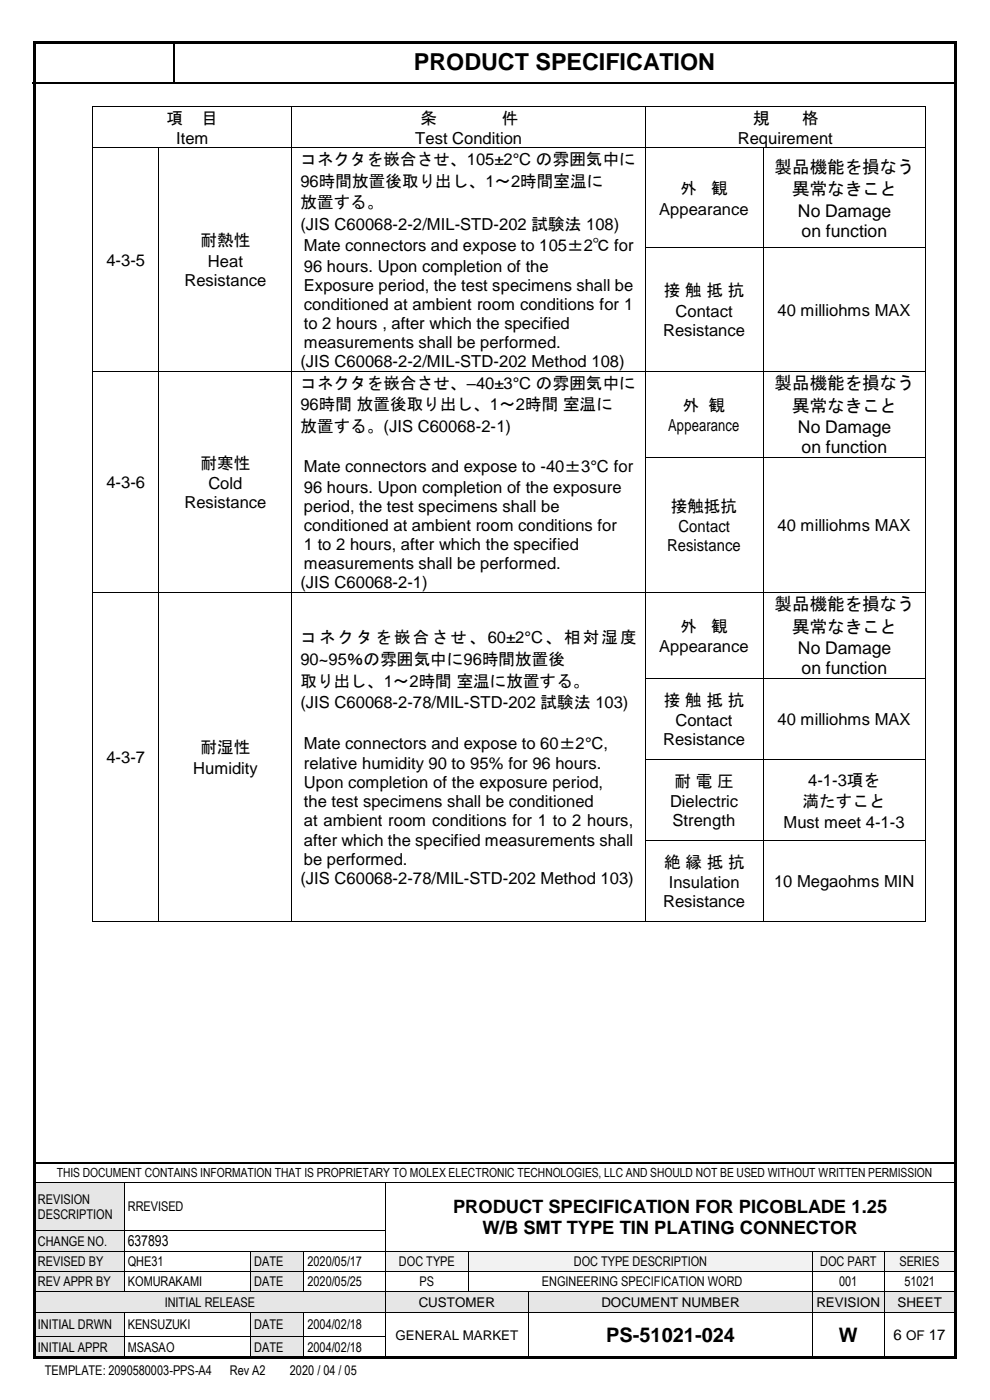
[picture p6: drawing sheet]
<svg xmlns="http://www.w3.org/2000/svg" width="210mm" height="297mm" viewBox="0 0 210 297" stroke-linecap="round" stroke-linejoin="round" font-family="sans-serif">
<defs><g id="words">
<text font-size="5" x="87.8" y="14.9">PRODUCT SPECIFICATION</text>
<g font-size="4.2">
<text x="128.6" y="284.7">PS-51021-024</text>
<text x="178" y="284.7">W</text>
</g>
<g font-size="3.9">
<text x="96.1" y="257.3">PRODUCT SPECIFICATION FOR PICOBLADE 1.25</text>
<text x="102.4" y="261.7">W/B SMT TYPE TIN PLATING CONNECTOR</text>
</g>
<g font-size="3.7">
<text x="164.3" y="36.7">製品機能を損なう</text>
<text x="168.1" y="41.5">異常なきこと</text>
<text x="169.3" y="45.9">No Damage</text>
<text x="170" y="50.2">on function</text>
<text x="164.3" y="82.6">製品機能を損なう</text>
<text x="168.1" y="87.4">異常なきこと</text>
<text x="169.3" y="91.9">No Damage</text>
<text x="170" y="96.2">on function</text>
<text x="164.3" y="129.5">製品機能を損なう</text>
<text x="168.1" y="134.3">異常なきこと</text>
<text x="169.3" y="138.8">No Damage</text>
<text x="170" y="143">on function</text>
</g>
<g font-size="3.5">
<text x="35.3" y="26.2">項</text>
<text x="42.8" y="26.2">目</text>
<text x="89.2" y="26.2">条</text>
<text x="106.4" y="26.2">件</text>
<text x="159.8" y="26.2">規</text>
<text x="170.2" y="26.2">格</text>
<text x="37.4" y="30.5">Item</text>
<text x="63.7" y="35">コネクタを嵌合させ、105±2°C の雰囲気中に</text>
<text x="88.1" y="30.5">Test Condition</text>
<text x="156.5" y="30.5">Requirement</text>
<text x="63.7" y="39.6">96時間放置後取り出し、1～2時間室温に</text>
<text x="144.4" y="41.2">外</text>
<text x="150.9" y="41.2">観</text>
<text x="63.7" y="44.2">放置する。</text>
<text x="139.9" y="45.6">Appearance</text>
<text x="42.6" y="52.3">耐熱性</text>
<text x="63.7" y="48.8">(JIS C60068-2-2/MIL-STD-202 試験法 108)</text>
<text x="64.5" y="53.3">Mate connectors and expose to 105±2℃ for</text>
<text x="22.6" y="56.4">4-3-5</text>
<text x="44.1" y="56.6">Heat</text>
<text x="64.5" y="57.7">96 hours. Upon completion of the</text>
<text x="39.1" y="60.7">Resistance</text>
<text x="64.5" y="61.7">Exposure period, the test specimens shall be</text>
<text x="64.5" y="65.8">conditioned at ambient room conditions for 1</text>
<text x="140.8" y="62.9">接 触 抵 抗</text>
<text x="64.5" y="69.8">to 2 hours , after which the specified</text>
<text x="140.7" y="71.3">Resistance</text>
<text x="143.3" y="67.2">Contact</text>
<text x="165" y="66.9">40 milliohms MAX</text>
<text x="63.7" y="77.9">(JIS C60068-2-2/MIL-STD-202 Method 108)</text>
<text x="64.5" y="73.9">measurements shall be performed.</text>
<text x="63.7" y="82.4">コネクタを嵌合させ、–40±3°C の雰囲気中に</text>
<text x="63.7" y="87">96時間 放置後取り出し、1～2時間 室温に</text>
<text x="144.8" y="87.2">外 観</text>
<text x="63.7" y="91.6">放置する。(JIS C60068-2-1)</text>
<text x="141.8" y="91.5">Appearance</text>
<text x="42.6" y="99.5">耐寒性</text>
<text x="64.5" y="100.2">Mate connectors and expose to -40±3°C for</text>
<text x="22.6" y="103.5">4-3-6</text>
<text x="39.1" y="107.8">Resistance</text>
<text x="44.2" y="103.8">Cold</text>
<text x="64.5" y="104.5">96 hours. Upon completion of the exposure</text>
<text x="64.5" y="108.6">period, the test specimens shall be</text>
<text x="64.5" y="112.7">conditioned at ambient room conditions for</text>
<text x="142.3" y="108.6">接触抵抗</text>
<text x="143.9" y="112.9">Contact</text>
<text x="165" y="112.7">40 milliohms MAX</text>
<text x="64.5" y="116.7">1 to 2 hours, after which the specified</text>
<text x="141.5" y="117">Resistance</text>
<text x="63.7" y="124.8">(JIS C60068-2-1)</text>
<text x="64.5" y="120.8">measurements shall be performed.</text>
<text x="63.7" y="136.5">コネクタを嵌合させ、60±2°C、相対湿度</text>
<text x="144.4" y="134">外</text>
<text x="150.9" y="134">観</text>
<text x="63.7" y="141.1">90~95％の雰囲気中に96時間放置後</text>
<text x="139.9" y="138.4">Appearance</text>
<text x="63.7" y="145.6">取り出し、1～2時間 室温に放置する。</text>
<text x="140.8" y="149.8">接 触 抵 抗</text>
<text x="63.7" y="150.2">(JIS C60068-2-78/MIL-STD-202 試験法 103)</text>
<text x="143.3" y="154.1">Contact</text>
<text x="165" y="153.8">40 milliohms MAX</text>
<text x="22.6" y="161.9">4-3-7</text>
<text x="42.6" y="159.8">耐湿性</text>
<text x="64.5" y="158.9">Mate connectors and expose to 60±2°C,</text>
<text x="140.7" y="158.1">Resistance</text>
<text x="41" y="164.2">Humidity</text>
<text x="64.5" y="163.2">relative humidity 90 to 95% for 96 hours.</text>
<text x="64.5" y="167.2">Upon completion of the exposure period,</text>
<text x="143.1" y="166.9">耐 電 圧</text>
<text x="171.4" y="166.7">4-1-3項を</text>
<text x="64.5" y="171.3">the test specimens shall be conditioned</text>
<text x="142.1" y="171.3">Dielectric</text>
<text x="170.3" y="171.3">満たすこと</text>
<text x="64.5" y="175.3">at ambient room conditions for 1 to 2 hours,</text>
<text x="64.5" y="179.4">after which the specified measurements shall</text>
<text x="142.7" y="175.3">Strength</text>
<text x="166.2" y="175.6">Must meet 4-1-3</text>
<text x="64.5" y="183.5">be performed.</text>
<text x="140.9" y="184.1">絶 縁 抵 抗</text>
<text x="63.7" y="187.5">(JIS C60068-2-78/MIL-STD-202 Method 103)</text>
<text x="141.9" y="188.5">Insulation</text>
<text x="164.2" y="188.2">10 Megaohms MIN</text>
<text x="140.7" y="192.5">Resistance</text>
</g>
<g font-size="3.2">
<text x="27.1" y="264.4">637893</text>
<text x="189.6" y="284.4">6 OF 17</text>
</g>
<g font-size="2.8">
<text x="8" y="255.3">REVISION</text>
<text x="27.1" y="257">RREVISED</text>
<text x="8" y="258.6">DESCRIPTION</text>
<text x="8" y="264.2">CHANGE NO.</text>
<text x="8" y="268.6">REVISED BY</text>
<text x="27.1" y="268.6">QHE31</text>
<text x="53.9" y="268.6">DATE</text>
<text x="65.2" y="268.6">2020/05/17</text>
<text x="84.6" y="268.6">DOC TYPE</text>
<text x="121.7" y="268.6">DOC TYPE DESCRIPTION</text>
<text x="174" y="268.6">DOC PART</text>
<text x="190.8" y="268.6">SERIES</text>
<text x="8" y="272.9">REV APPR BY</text>
<text x="27.1" y="272.9">KOMURAKAMI</text>
<text x="53.9" y="272.9">DATE</text>
<text x="65.2" y="272.9">2020/05/25</text>
<text x="89" y="272.9">PS</text>
<text x="114.9" y="272.9">ENGINEERING SPECIFICATION WORD</text>
<text x="178" y="272.9">001</text>
<text x="191.8" y="272.9">51021</text>
<text x="8" y="281.9">INITIAL DRWN</text>
<text x="27.1" y="281.9">KENSUZUKI</text>
<text x="34.9" y="277.2">INITIAL RELEASE</text>
<text x="53.9" y="281.9">DATE</text>
<text x="65.2" y="281.9">2004/02/18</text>
<text x="88.8" y="277.2">CUSTOMER</text>
<text x="127.6" y="277.2">DOCUMENT NUMBER</text>
<text x="173.2" y="277.2">REVISION</text>
<text x="190.4" y="277.2">SHEET</text>
<text x="8" y="286.7">INITIAL APPR</text>
<text x="27.1" y="286.7">MSASAO</text>
<text x="53.9" y="286.7">DATE</text>
<text x="65.2" y="286.7">2004/02/18</text>
<text x="83.9" y="284.2">GENERAL MARKET</text>
<text x="9.5" y="291.8">TEMPLATE: 2090580003-PPS-A4</text>
<text x="48.8" y="291.8">Rev A2</text>
<text x="61.5" y="291.8">2020 / 04 / 05</text>
</g>
<text font-size="2.7" x="12" y="249.8">THIS DOCUMENT CONTAINS INFORMATION THAT IS PROPRIETARY TO MOLEX ELECTRONIC TECHNOLOGIES, LLC AND SHOULD NOT BE USED WITHOUT WRITTEN PERMISSION</text>
</g></defs>
<g fill="#000">
<path d="M36.7 8.9h.3v.2h-.3z" fill-rule="evenodd"/>
<path d="M36.7 17.4h.3v.3h-.3z" fill-rule="evenodd"/>
</g>
<path d="M6.9 17.6h29.8M36.9 9.1v8.3M37 17.6h165.8M7.3 246.7h195.3" fill="none" stroke="#000" stroke-width=".34"/>
<g fill="#e6e6e6">
<path d="M7.3 251h19v10h-19z" fill-rule="evenodd"/>
<path d="M8 252.8h17.6v3.2h-17.6z" fill-rule="evenodd"/>
<path d="M8 256h17.6v3.2h-17.6z" fill-rule="evenodd"/>
</g>
<path d="M7.3 250.9h19M26.4 251v10M26.5 250.9h55.2M81.8 251v10M81.9 250.9h120.7" fill="none" stroke="#000" stroke-width=".21"/>
<g fill="#000">
<path d="M26.3 250.9h.2v.1h-.2z" fill-rule="evenodd"/>
<path d="M81.7 250.9h.2v.1h-.2z" fill-rule="evenodd"/>
</g>
<g fill="#e6e6e6">
<path d="M7.3 261.2h19v4.1h-19z" fill-rule="evenodd"/>
<path d="M8 261.7h17.6v3.2h-17.6z" fill-rule="evenodd"/>
</g>
<path d="M7.3 261.1h19M26.4 261.2v4.1M26.5 261.1h55.2M81.8 261.2v4.1" fill="none" stroke="#000" stroke-width=".21"/>
<g fill="#000">
<path d="M26.3 261h.2v.2h-.2z" fill-rule="evenodd"/>
<path d="M81.7 261h.2v.2h-.2z" fill-rule="evenodd"/>
</g>
<g fill="#e6e6e6">
<path d="M7.3 265.5h19v4.2h-19z" fill-rule="evenodd"/>
<path d="M8 266h17.6v3.2h-17.6z" fill-rule="evenodd"/>
</g>
<g fill="#fff">
<path d="M26.5 265.5h26.6v4.2h-26.6z" fill-rule="evenodd"/>
<path d="M27.1 266h25.3v3.2h-25.3z" fill-rule="evenodd"/>
</g>
<g fill="#e6e6e6">
<path d="M53.3 265.5h11.1v4.2h-11.1z" fill-rule="evenodd"/>
<path d="M53.9 266h9.8v3.2h-9.8z" fill-rule="evenodd"/>
</g>
<g fill="#f2f2f2">
<path d="M81.8 265.5h17.5v4.2h-17.5z" fill-rule="evenodd"/>
<path d="M82.5 266h16.2v3.2h-16.2z" fill-rule="evenodd"/>
<path d="M99.5 265.5h72.8v4.2h-72.8z" fill-rule="evenodd"/>
<path d="M100.1 266h71.6v3.2h-71.6z" fill-rule="evenodd"/>
<path d="M172.5 265.5h14.9v4.2h-14.9z" fill-rule="evenodd"/>
<path d="M173.2 266h13.6v3.2h-13.6z" fill-rule="evenodd"/>
<path d="M187.6 265.5h15v4.2h-15z" fill-rule="evenodd"/>
<path d="M188.3 266h13.5v3.2h-13.5z" fill-rule="evenodd"/>
</g>
<g fill="none" stroke="#000" stroke-width=".21">
<path d="M7.3 265.4h19M26.4 265.5v4.2M26.5 265.4h26.6M53.2 265.5v4.2M53.3 265.4h11.1M64.5 265.5v4.2M64.6 265.4h17.1M81.8 265.5v4.2M81.9 265.4h17.4M99.4 265.5v4.2M99.5 265.4h72.9M172.5 265.5v4.2"/>
<path d="M172.5 265.4h14.9M187.5 265.5v4.2M187.6 265.4h15.1"/>
</g>
<g fill="#000">
<path d="M26.3 265.3h.2v.2h-.2z" fill-rule="evenodd"/>
<path d="M53.1 265.3h.2v.2h-.2z" fill-rule="evenodd"/>
<path d="M64.4 265.3h.2v.2h-.2z" fill-rule="evenodd"/>
<path d="M81.7 265.3h.2v.2h-.2z" fill-rule="evenodd"/>
<path d="M99.3 265.3h.2v.2h-.2z" fill-rule="evenodd"/>
<path d="M172.4 265.3h.1v.2h-.1z" fill-rule="evenodd"/>
<path d="M187.4 265.3h.2v.2h-.2z" fill-rule="evenodd"/>
</g>
<g fill="#e6e6e6">
<path d="M7.3 269.8h19v4.2h-19z" fill-rule="evenodd"/>
<path d="M8 270.3h17.6v3.2h-17.6z" fill-rule="evenodd"/>
</g>
<g fill="#fff">
<path d="M26.5 269.8h26.6v4.2h-26.6z" fill-rule="evenodd"/>
<path d="M27.1 270.3h25.3v3.2h-25.3z" fill-rule="evenodd"/>
</g>
<g fill="#e6e6e6">
<path d="M53.3 269.8h11.1v4.2h-11.1z" fill-rule="evenodd"/>
<path d="M53.9 270.3h9.8v3.2h-9.8z" fill-rule="evenodd"/>
</g>
<g fill="#fff">
<path d="M64.6 269.8h17.1v4.2h-17.1z" fill-rule="evenodd"/>
<path d="M65.2 270.3h15.8v3.2h-15.8z" fill-rule="evenodd"/>
</g>
<g fill="none" stroke="#000" stroke-width=".21">
<path d="M7.3 269.7h19M26.4 269.8v4.2M26.5 269.7h26.6M53.2 269.8v4.2M53.3 269.7h11.1M64.5 269.8v4.2M64.6 269.7h17.1M81.8 269.8v4.2M81.9 269.7h17.4M99.4 269.8v4.2M99.5 269.7h72.9M172.5 269.8v4.2"/>
<path d="M172.5 269.7h14.9M187.5 269.8v4.2M187.6 269.7h15.1"/>
</g>
<g fill="#000">
<path d="M26.3 269.7h.2v.1h-.2z" fill-rule="evenodd"/>
<path d="M53.1 269.7h.2v.1h-.2z" fill-rule="evenodd"/>
<path d="M64.4 269.7h.2v.1h-.2z" fill-rule="evenodd"/>
<path d="M81.7 269.7h.2v.1h-.2z" fill-rule="evenodd"/>
<path d="M99.3 269.7h.2v.1h-.2z" fill-rule="evenodd"/>
<path d="M172.4 269.7h.1v.1h-.1z" fill-rule="evenodd"/>
<path d="M187.4 269.7h.2v.1h-.2z" fill-rule="evenodd"/>
</g>
<g fill="#e6e6e6">
<path d="M7.3 274.1h74.4v4.2h-74.4z" fill-rule="evenodd"/>
<path d="M8 274.6h73v3.2h-73z" fill-rule="evenodd"/>
<path d="M81.8 274.1h30.2v4.2h-30.2z" fill-rule="evenodd"/>
<path d="M82.5 274.6h28.9v3.3h-28.9z" fill-rule="evenodd"/>
<path d="M112.2 274.1h60.1v4.2h-60.1z" fill-rule="evenodd"/>
<path d="M112.8 274.6h58.9v3.3h-58.9z" fill-rule="evenodd"/>
<path d="M172.5 274.1h14.9v4.2h-14.9z" fill-rule="evenodd"/>
<path d="M173.2 274.6h13.6v3.3h-13.6z" fill-rule="evenodd"/>
<path d="M187.6 274.1h15v4.2h-15z" fill-rule="evenodd"/>
<path d="M188.3 274.6h13.5v3.3h-13.5z" fill-rule="evenodd"/>
</g>
<g fill="none" stroke="#000" stroke-width=".21">
<path d="M7.3 274.1h19M26.5 274.1h26.6M53.3 274.1h11.1M64.6 274.1h17.1M81.8 274.1v4.2M81.9 274.1h17.4M99.5 274.1h12.5M112.1 274.1v4.2M112.2 274.1h60.2M172.5 274.1v4.2M172.5 274.1h14.9M187.5 274.1v4.2"/>
<path d="M187.6 274.1h15.1"/>
</g>
<g fill="#000">
<path d="M26.3 274h.2v.1h-.2z" fill-rule="evenodd"/>
<path d="M53.1 274h.2v.1h-.2z" fill-rule="evenodd"/>
<path d="M64.4 274h.2v.1h-.2z" fill-rule="evenodd"/>
<path d="M81.7 274h.2v.1h-.2z" fill-rule="evenodd"/>
<path d="M99.3 274h.2v.1h-.2z" fill-rule="evenodd"/>
<path d="M112 274h.2v.1h-.2z" fill-rule="evenodd"/>
<path d="M172.4 274h.1v.1h-.1z" fill-rule="evenodd"/>
<path d="M187.4 274h.2v.1h-.2z" fill-rule="evenodd"/>
</g>
<g fill="#e6e6e6">
<path d="M7.3 278.5h19v4.9h-19z" fill-rule="evenodd"/>
<path d="M8 279.3h17.6v3.2h-17.6z" fill-rule="evenodd"/>
<path d="M53.3 278.5h11.1v4.9h-11.1z" fill-rule="evenodd"/>
<path d="M53.9 279.3h9.8v3.2h-9.8z" fill-rule="evenodd"/>
</g>
<g fill="#fff">
<path d="M112.2 278.5h60.1v9.5h-60.1z" fill-rule="evenodd"/>
<path d="M112.8 280.8h58.9v4.9h-58.9z" fill-rule="evenodd"/>
<path d="M172.5 278.5h14.9v9.5h-14.9z" fill-rule="evenodd"/>
<path d="M173.2 280.8h13.6v4.9h-13.6z" fill-rule="evenodd"/>
<path d="M187.6 278.5h15v9.5h-15z" fill-rule="evenodd"/>
<path d="M188.3 281.4h13.5v3.6h-13.5z" fill-rule="evenodd"/>
</g>
<g fill="none" stroke="#000" stroke-width=".21">
<path d="M7.3 278.4h19M26.4 278.5v4.9M26.5 278.4h26.6M53.2 278.5v4.9M53.3 278.4h11.1M64.5 278.5v4.9M64.6 278.4h17.1M81.8 278.5v4.9M81.9 278.4h30.1M112.1 278.5v4.9M112.2 278.4h60.2M172.5 278.5v4.9"/>
<path d="M172.5 278.4h14.9M187.5 278.5v4.9M187.6 278.4h15.1"/>
</g>
<g fill="#000">
<path d="M26.3 278.3h.2v.2h-.2z" fill-rule="evenodd"/>
<path d="M53.1 278.3h.2v.2h-.2z" fill-rule="evenodd"/>
<path d="M64.4 278.3h.2v.2h-.2z" fill-rule="evenodd"/>
<path d="M81.7 278.3h.2v.2h-.2z" fill-rule="evenodd"/>
<path d="M112 278.3h.2v.2h-.2z" fill-rule="evenodd"/>
<path d="M172.4 278.3h.1v.2h-.1z" fill-rule="evenodd"/>
<path d="M187.4 278.3h.2v.2h-.2z" fill-rule="evenodd"/>
</g>
<g fill="#e6e6e6">
<path d="M7.3 283.5h19v4.5h-19z" fill-rule="evenodd"/>
<path d="M8 284.1h17.6v3.3h-17.6z" fill-rule="evenodd"/>
<path d="M53.3 283.5h11.1v4.5h-11.1z" fill-rule="evenodd"/>
<path d="M53.9 284.1h9.8v3.3h-9.8z" fill-rule="evenodd"/>
</g>
<g fill="none" stroke="#000" stroke-width=".21">
<path d="M19.6 22.6v8.7M19.6 31.5v21M19.7 22.6h42.2M19.7 31.4h13.9M33.7 31.5v21M33.8 31.4h28.1M61.9 22.6v8.7M61.9 31.5v21M62 22.6h74.8M62 31.4h74.8M136.8 22.6v8.7M136.8 31.5v21"/>
<path d="M136.9 22.6h59.3M136.9 31.4h24.9M161.9 31.5v21M162 31.4h34.2M196.3 22.6v8.7M196.3 31.5v21M19.6 52.7v26M33.7 52.7v26M61.9 52.7v26M136.8 52.7v26M136.9 52.6h24.9M161.9 52.7v26"/>
<path d="M162 52.6h34.2M196.3 52.7v26M19.6 78.9v18.1M19.7 78.8h13.9M33.7 78.9v18.1M33.8 78.8h28.1M61.9 78.9v18.1M62 78.8h74.8M136.8 78.9v18.1M136.9 78.8h24.9M161.9 78.9v18.1M162 78.8h34.2"/>
<path d="M196.3 78.9v18.1M19.6 97.2v28.4M33.7 97.2v28.4M61.9 97.2v28.4M136.8 97.2v28.4M136.9 97.1h24.9M161.9 97.2v28.4M162 97.1h34.2M196.3 97.2v28.4M19.6 125.7v18.2M19.7 125.7h13.9M33.7 125.7v18.2"/>
<path d="M33.8 125.7h28.1M61.9 125.7v18.2M62 125.7h74.8M136.8 125.7v18.2M136.9 125.7h24.9M161.9 125.7v18.2M162 125.7h34.2M196.3 125.7v18.2M19.6 144v17.1M33.7 144v17.1M61.9 144v17.1M136.8 144v17.1"/>
<path d="M136.9 144h24.9M161.9 144v17.1M162 144h34.2M196.3 144v17.1M19.6 161.2v17M19.6 178.4v17M33.7 161.2v17M33.7 178.4v17M61.9 161.2v17M61.9 178.4v17M136.8 161.2v17M136.8 178.4v17"/>
<path d="M136.9 161.1h24.9M136.9 178.3h24.9M161.9 161.2v17M161.9 178.4v17M162 161.1h34.2M162 178.3h34.2M196.3 161.2v17M196.3 178.4v17M19.7 195.5h13.9M33.8 195.5h28.1M62 195.5h74.8M136.9 195.5h24.9"/>
<path d="M162 195.5h34.2M7.3 283.5h19M26.4 283.5v4.5M26.5 283.5h26.6M53.2 283.5v4.5M53.3 283.5h11.1M64.5 283.5v4.5M64.6 283.5h17.1M81.8 283.5v4.5M112.1 283.5v4.5M172.5 283.5v4.5M187.5 283.5v4.5"/>
</g>
<g fill="#000">
<path d="M7 8.8h.5v.5h-.5z" fill-rule="evenodd"/>
<path d="M7 8.8h.5v.5h-.5z" fill-rule="evenodd"/>
<path d="M7.5 8.8h195v.5h-195z" fill-rule="evenodd"/>
<path d="M202.5 8.8h.5v.5h-.5z" fill-rule="evenodd"/>
<path d="M202.5 8.8h.5v.5h-.5z" fill-rule="evenodd"/>
<path d="M19.5 22.5h.2v.1h-.2z" fill-rule="evenodd"/>
<path d="M19.5 22.5h.2v.1h-.2z" fill-rule="evenodd"/>
<path d="M19.5 31.3h.2v.2h-.2z" fill-rule="evenodd"/>
<path d="M33.6 31.3h.2v.2h-.2z" fill-rule="evenodd"/>
<path d="M61.9 22.5h.1v.1h-.1z" fill-rule="evenodd"/>
<path d="M61.9 31.3h.1v.2h-.1z" fill-rule="evenodd"/>
<path d="M136.8 22.5h.1v.1h-.1z" fill-rule="evenodd"/>
<path d="M136.8 31.3h.1v.2h-.1z" fill-rule="evenodd"/>
<path d="M161.8 31.3h.2v.2h-.2z" fill-rule="evenodd"/>
<path d="M196.2 22.5h.2v.1h-.2z" fill-rule="evenodd"/>
<path d="M196.2 22.5h.2v.1h-.2z" fill-rule="evenodd"/>
<path d="M196.2 31.3h.2v.2h-.2z" fill-rule="evenodd"/>
<path d="M19.5 52.5h.2v.2h-.2z" fill-rule="evenodd"/>
<path d="M33.6 52.5h.2v.2h-.2z" fill-rule="evenodd"/>
<path d="M61.9 52.5h.1v.2h-.1z" fill-rule="evenodd"/>
<path d="M136.8 52.5h.1v.2h-.1z" fill-rule="evenodd"/>
<path d="M161.8 52.5h.2v.2h-.2z" fill-rule="evenodd"/>
<path d="M196.2 52.5h.2v.2h-.2z" fill-rule="evenodd"/>
<path d="M19.5 78.7h.2v.2h-.2z" fill-rule="evenodd"/>
<path d="M33.6 78.7h.2v.2h-.2z" fill-rule="evenodd"/>
<path d="M61.9 78.7h.1v.2h-.1z" fill-rule="evenodd"/>
<path d="M136.8 78.7h.1v.2h-.1z" fill-rule="evenodd"/>
<path d="M161.8 78.7h.2v.2h-.2z" fill-rule="evenodd"/>
<path d="M196.2 78.7h.2v.2h-.2z" fill-rule="evenodd"/>
<path d="M19.5 97h.2v.2h-.2z" fill-rule="evenodd"/>
<path d="M33.6 97h.2v.2h-.2z" fill-rule="evenodd"/>
<path d="M61.9 97h.1v.2h-.1z" fill-rule="evenodd"/>
<path d="M136.8 97h.1v.2h-.1z" fill-rule="evenodd"/>
<path d="M161.8 97h.2v.2h-.2z" fill-rule="evenodd"/>
<path d="M196.2 97h.2v.2h-.2z" fill-rule="evenodd"/>
<path d="M19.5 125.6h.2v.1h-.2z" fill-rule="evenodd"/>
<path d="M33.6 125.6h.2v.1h-.2z" fill-rule="evenodd"/>
<path d="M61.9 125.6h.1v.1h-.1z" fill-rule="evenodd"/>
<path d="M136.8 125.6h.1v.1h-.1z" fill-rule="evenodd"/>
<path d="M161.8 125.6h.2v.1h-.2z" fill-rule="evenodd"/>
<path d="M196.2 125.6h.2v.1h-.2z" fill-rule="evenodd"/>
<path d="M19.5 143.9h.2v.1h-.2z" fill-rule="evenodd"/>
<path d="M33.6 143.9h.2v.1h-.2z" fill-rule="evenodd"/>
<path d="M61.9 143.9h.1v.1h-.1z" fill-rule="evenodd"/>
<path d="M136.8 143.9h.1v.1h-.1z" fill-rule="evenodd"/>
<path d="M161.8 143.9h.2v.1h-.2z" fill-rule="evenodd"/>
<path d="M196.2 143.9h.2v.1h-.2z" fill-rule="evenodd"/>
<path d="M19.5 161.1h.2v.1h-.2z" fill-rule="evenodd"/>
<path d="M19.5 178.2h.2v.2h-.2z" fill-rule="evenodd"/>
<path d="M33.6 161.1h.2v.1h-.2z" fill-rule="evenodd"/>
<path d="M33.6 178.2h.2v.2h-.2z" fill-rule="evenodd"/>
<path d="M61.9 161.1h.1v.1h-.1z" fill-rule="evenodd"/>
<path d="M61.9 178.2h.1v.2h-.1z" fill-rule="evenodd"/>
<path d="M136.8 161.1h.1v.1h-.1z" fill-rule="evenodd"/>
<path d="M136.8 178.2h.1v.2h-.1z" fill-rule="evenodd"/>
<path d="M161.8 161.1h.2v.1h-.2z" fill-rule="evenodd"/>
<path d="M161.8 178.2h.2v.2h-.2z" fill-rule="evenodd"/>
<path d="M196.2 161.1h.2v.1h-.2z" fill-rule="evenodd"/>
<path d="M196.2 178.2h.2v.2h-.2z" fill-rule="evenodd"/>
<path d="M19.5 195.4h.2v.2h-.2z" fill-rule="evenodd"/>
<path d="M19.5 195.4h.2v.2h-.2z" fill-rule="evenodd"/>
<path d="M33.6 195.4h.2v.2h-.2z" fill-rule="evenodd"/>
<path d="M61.9 195.4h.1v.2h-.1z" fill-rule="evenodd"/>
<path d="M136.8 195.4h.1v.2h-.1z" fill-rule="evenodd"/>
<path d="M161.8 195.4h.2v.2h-.2z" fill-rule="evenodd"/>
<path d="M196.2 195.4h.2v.2h-.2z" fill-rule="evenodd"/>
<path d="M196.2 195.4h.2v.2h-.2z" fill-rule="evenodd"/>
<path d="M7 9.3h.5v278.4h-.5z" fill-rule="evenodd"/>
<path d="M7 287.7h.5v.5h-.5z" fill-rule="evenodd"/>
<path d="M7 287.7h.5v.5h-.5z" fill-rule="evenodd"/>
<path d="M7.5 287.7h195v.5h-195z" fill-rule="evenodd"/>
<path d="M26.3 283.4h.2v.1h-.2z" fill-rule="evenodd"/>
<path d="M53.1 283.4h.2v.1h-.2z" fill-rule="evenodd"/>
<path d="M64.4 283.4h.2v.1h-.2z" fill-rule="evenodd"/>
<path d="M81.7 283.4h.2v.1h-.2z" fill-rule="evenodd"/>
<path d="M112 283.4h.2v.1h-.2z" fill-rule="evenodd"/>
<path d="M172.4 283.4h.1v.1h-.1z" fill-rule="evenodd"/>
<path d="M187.4 283.4h.2v.1h-.2z" fill-rule="evenodd"/>
<path d="M202.5 9.3h.5v278.4h-.5z" fill-rule="evenodd"/>
<path d="M202.5 287.7h.5v.5h-.5z" fill-rule="evenodd"/>
<path d="M202.5 287.7h.5v.5h-.5z" fill-rule="evenodd"/>
</g>
<use href="#words"/>
</svg>
